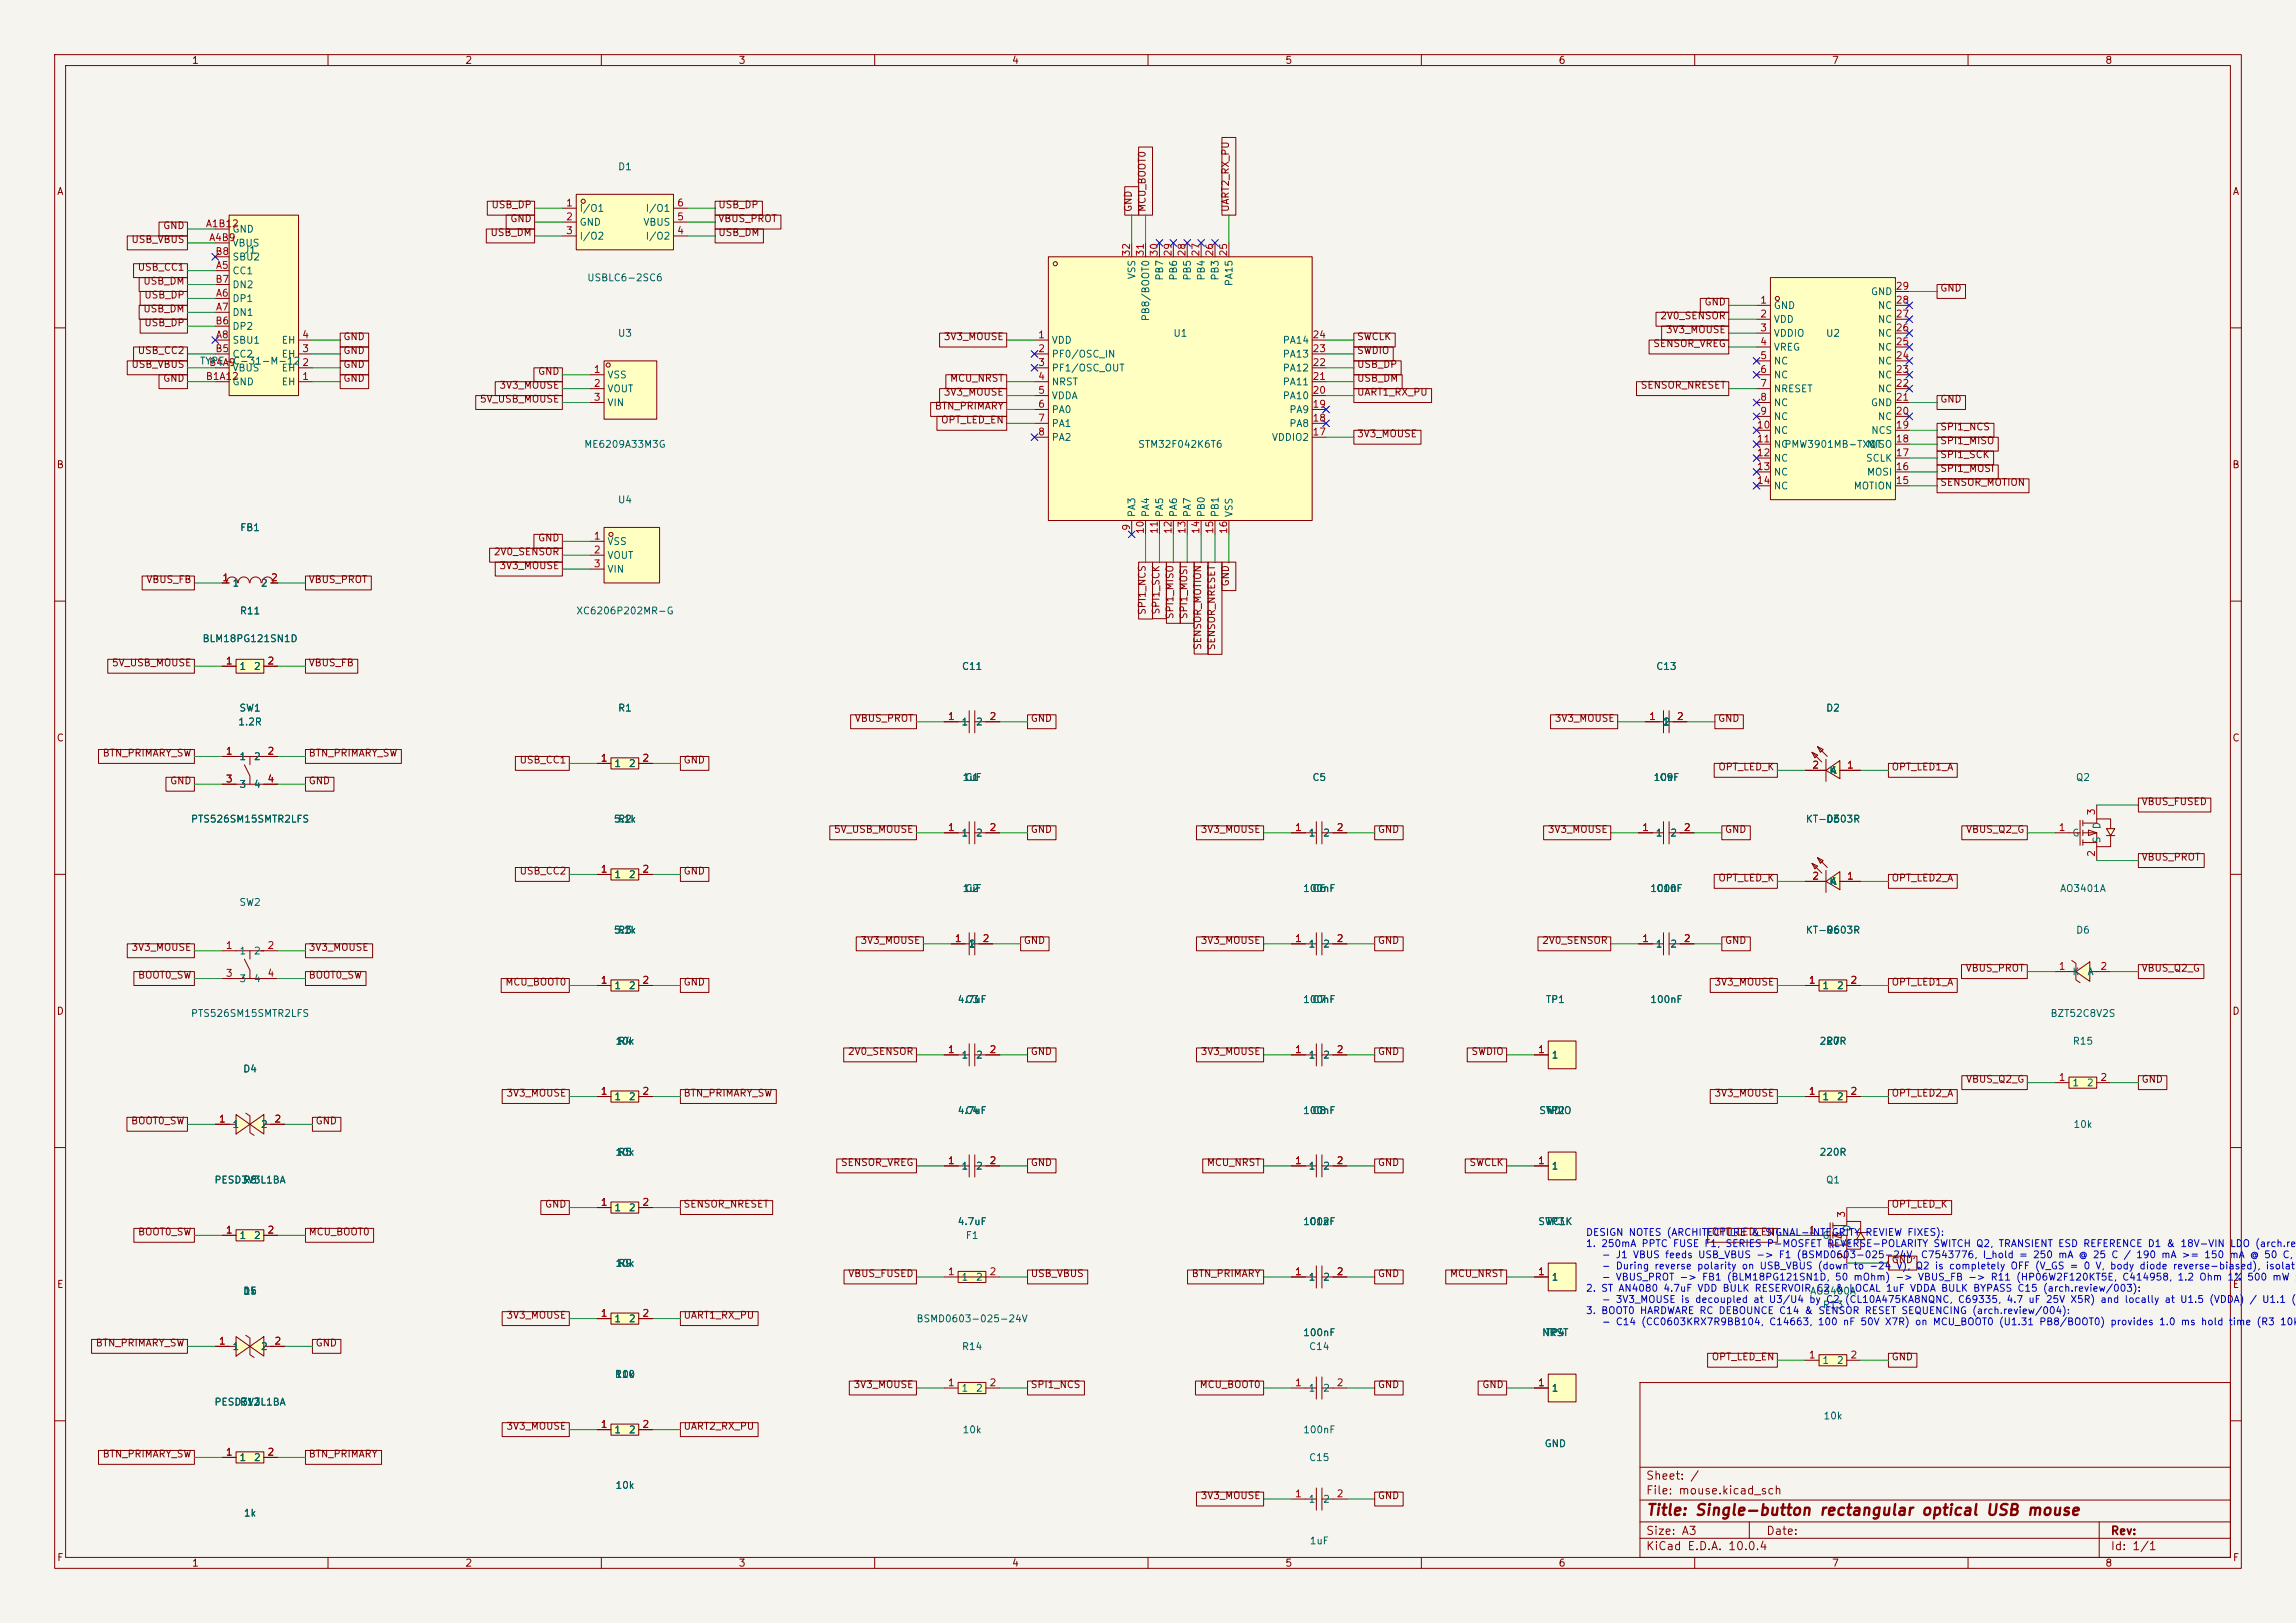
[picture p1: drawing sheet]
<svg xmlns="http://www.w3.org/2000/svg" width="420mm" height="297mm" viewBox="0 0 420 297" stroke-linecap="round" stroke-linejoin="round" font-family="sans-serif">
<defs><g id="words">
<text font-size="2" fill="#840000" x="301" y="277.8">Title: Single-button rectangular optical USB mouse</text>
<g font-size="1.5" fill="#840000">
<text x="301" y="273.8">File: mouse.kicad_sch</text>
<text x="301" y="271.1">Sheet: /</text>
<text x="301" y="281.2">Size: A3</text>
<text x="323" y="281.2">Date:</text>
<text x="386" y="281.2">Rev:</text>
<text x="301" y="284">KiCad E.D.A. 10.0.4</text>
<text x="386" y="284">Id: 1/1</text>
</g>
<g font-size="1.3" fill="#840000">
<text x="35" y="12">1</text>
<text x="85" y="12">2</text>
<text x="135" y="12">3</text>
<text x="185" y="12">4</text>
<text x="235" y="12">5</text>
<text x="285" y="12">6</text>
<text x="335" y="12">7</text>
<text x="385" y="12">8</text>
<text x="10.3" y="36">A</text>
<text x="408.3" y="36">A</text>
<text x="89.8" y="38.4">USB_DP</text>
<text x="93.2" y="41">GND</text>
<text x="131.3" y="38.4">USB_DP</text>
<text x="131.3" y="41">VBUS_PROT</text>
<text x="207.3" y="38.9" transform="rotate(-90 207.3 38.9)">GND</text>
<text x="209.9" y="38.9" transform="rotate(-90 209.9 38.9)">MCU_BOOT0</text>
<text x="225.1" y="38.9" transform="rotate(-90 225.1 38.9)">UART2_RX_PU</text>
<text x="23.9" y="44.8">USB_VBUS</text>
<text x="29.7" y="42.2">GND</text>
<text x="89.6" y="43.5">USB_DM</text>
<text x="131.3" y="43.5">USB_DM</text>
<text x="25.1" y="49.8">USB_CC1</text>
<text x="26.1" y="52.4">USB_DM</text>
<text x="354.8" y="53.7">GND</text>
<text x="26.1" y="57.5">USB_DM</text>
<text x="26.3" y="54.9">USB_DP</text>
<text x="303.6" y="58.7">2V0_SENSOR</text>
<text x="311.7" y="56.2">GND</text>
<text x="25.1" y="65.1">USB_CC2</text>
<text x="26.3" y="60">USB_DP</text>
<text x="62.7" y="65.1">GND</text>
<text x="62.7" y="62.5">GND</text>
<text x="172.5" y="62.5">3V3_MOUSE</text>
<text x="248.1" y="62.5">SWCLK</text>
<text x="248.1" y="65.1">SWDIO</text>
<text x="302.3" y="63.8">SENSOR_VREG</text>
<text x="304.6" y="61.3">3V3_MOUSE</text>
<text x="23.9" y="67.6">USB_VBUS</text>
<text x="29.7" y="70.2">GND</text>
<text x="62.7" y="67.6">GND</text>
<text x="62.7" y="70.2">GND</text>
<text x="91.2" y="71.4">3V3_MOUSE</text>
<text x="98.3" y="68.9">GND</text>
<text x="173.7" y="70.2">MCU_NRST</text>
<text x="248.1" y="70.2">USB_DM</text>
<text x="248.1" y="67.6">USB_DP</text>
<text x="300" y="71.4">SENSOR_NRESET</text>
<text x="87.7" y="74">5V_USB_MOUSE</text>
<text x="170.9" y="75.2">BTN_PRIMARY</text>
<text x="172" y="77.8">OPT_LED_EN</text>
<text x="172.5" y="72.7">3V3_MOUSE</text>
<text x="248.1" y="72.7">UART1_RX_PU</text>
<text x="354.8" y="74">GND</text>
<text x="248.1" y="80.3">3V3_MOUSE</text>
<text x="354.8" y="81.6">SPI1_MISO</text>
<text x="354.8" y="79.1">SPI1_NCS</text>
<text x="10.3" y="86">B</text>
<text x="354.8" y="89.2">SENSOR_MOTION</text>
<text x="354.8" y="86.7">SPI1_MOSI</text>
<text x="354.8" y="84.1">SPI1_SCK</text>
<text x="408.2" y="86">B</text>
<text x="90.2" y="101.9">2V0_SENSOR</text>
<text x="98.3" y="99.4">GND</text>
<text x="26.7" y="107">VBUS_FB</text>
<text x="56.4" y="107">VBUS_PROT</text>
<text x="91.2" y="104.5">3V3_MOUSE</text>
<text x="225.1" y="107.4" transform="rotate(-90 225.1 107.4)">GND</text>
<text x="209.9" y="112.6" transform="rotate(-90 209.9 112.6)">SPI1_NCS</text>
<text x="212.4" y="112.6" transform="rotate(-90 212.4 112.6)">SPI1_SCK</text>
<text x="214.9" y="113.4" transform="rotate(-90 214.9 113.4)">SPI1_MISO</text>
<text x="217.5" y="113.4" transform="rotate(-90 217.5 113.4)">SPI1_MOSI</text>
<text x="220" y="119" transform="rotate(-90 220 119)">SENSOR_MOTION</text>
<text x="222.6" y="119.1" transform="rotate(-90 222.6 119.1)">SENSOR_NRESET</text>
<text x="20.4" y="122.2">5V_USB_MOUSE</text>
<text x="56.4" y="122.2">VBUS_FB</text>
<text x="10.3" y="136">C</text>
<text x="156.3" y="132.4">VBUS_PROT</text>
<text x="188.4" y="132.4">GND</text>
<text x="284.3" y="132.4">3V3_MOUSE</text>
<text x="314.2" y="132.4">GND</text>
<text x="408.2" y="136">C</text>
<text x="18.7" y="138.7">BTN_PRIMARY_SW</text>
<text x="31" y="143.8">GND</text>
<text x="56.4" y="143.8">GND</text>
<text x="56.4" y="138.7">BTN_PRIMARY_SW</text>
<text x="94.9" y="140">USB_CC1</text>
<text x="124.9" y="140">GND</text>
<text x="314.2" y="141.3">OPT_LED_K</text>
<text x="345.9" y="141.3">OPT_LED1_A</text>
<text x="391.6" y="147.6">VBUS_FUSED</text>
<text x="152.4" y="152.7">5V_USB_MOUSE</text>
<text x="188.4" y="152.7">GND</text>
<text x="219.5" y="152.7">3V3_MOUSE</text>
<text x="251.9" y="152.7">GND</text>
<text x="283" y="152.7">3V3_MOUSE</text>
<text x="315.4" y="152.7">GND</text>
<text x="359.5" y="152.7">VBUS_Q2_G</text>
<text x="94.9" y="160.3">USB_CC2</text>
<text x="124.9" y="160.3">GND</text>
<text x="314.2" y="161.6">OPT_LED_K</text>
<text x="345.9" y="161.6">OPT_LED2_A</text>
<text x="391.6" y="157.8">VBUS_PROT</text>
<text x="157.3" y="173">3V3_MOUSE</text>
<text x="187.2" y="173">GND</text>
<text x="219.5" y="173">3V3_MOUSE</text>
<text x="251.9" y="173">GND</text>
<text x="282" y="173">2V0_SENSOR</text>
<text x="315.4" y="173">GND</text>
<text x="23.9" y="174.3">3V3_MOUSE</text>
<text x="25.1" y="179.4">BOOT0_SW</text>
<text x="56.4" y="174.3">3V3_MOUSE</text>
<text x="56.4" y="179.4">BOOT0_SW</text>
<text x="359.5" y="178.1">VBUS_PROT</text>
<text x="391.6" y="178.1">VBUS_Q2_G</text>
<text x="10.3" y="186">D</text>
<text x="92.3" y="180.7">MCU_BOOT0</text>
<text x="124.9" y="180.7">GND</text>
<text x="313.5" y="180.7">3V3_MOUSE</text>
<text x="345.9" y="180.7">OPT_LED1_A</text>
<text x="408.2" y="186">D</text>
<text x="155" y="193.4">2V0_SENSOR</text>
<text x="188.4" y="193.4">GND</text>
<text x="219.5" y="193.4">3V3_MOUSE</text>
<text x="251.9" y="193.4">GND</text>
<text x="269" y="193.4">SWDIO</text>
<text x="92.5" y="201">3V3_MOUSE</text>
<text x="124.9" y="201">BTN_PRIMARY_SW</text>
<text x="313.5" y="201">3V3_MOUSE</text>
<text x="345.9" y="201">OPT_LED2_A</text>
<text x="359.5" y="198.4">VBUS_Q2_G</text>
<text x="391.6" y="198.4">GND</text>
<text x="23.9" y="206.1">BOOT0_SW</text>
<text x="57.6" y="206.1">GND</text>
<text x="153.7" y="213.7">SENSOR_VREG</text>
<text x="188.4" y="213.7">GND</text>
<text x="220.7" y="213.7">MCU_NRST</text>
<text x="251.9" y="213.7">GND</text>
<text x="268.7" y="213.7">SWCLK</text>
<text x="99.6" y="221.3">GND</text>
<text x="124.9" y="221.3">SENSOR_NRESET</text>
<text x="345.9" y="221.3">OPT_LED_K</text>
<text x="25.1" y="226.4">BOOT0_SW</text>
<text x="56.4" y="226.4">MCU_BOOT0</text>
<text x="313" y="226.4">OPT_LED_EN</text>
<text x="155" y="234">VBUS_FUSED</text>
<text x="188.4" y="234">USB_VBUS</text>
<text x="217.9" y="234">BTN_PRIMARY</text>
<text x="251.9" y="234">GND</text>
<text x="265.1" y="234">MCU_NRST</text>
<text x="345.9" y="231.5">GND</text>
<text x="10.3" y="236">E</text>
<text x="408.3" y="236">E</text>
<text x="92.5" y="241.6">3V3_MOUSE</text>
<text x="124.9" y="241.6">UART1_RX_PU</text>
<text x="17.4" y="246.7">BTN_PRIMARY_SW</text>
<text x="57.6" y="246.7">GND</text>
<text x="313" y="249.2">OPT_LED_EN</text>
<text x="345.9" y="249.2">GND</text>
<text x="156" y="254.3">3V3_MOUSE</text>
<text x="188.4" y="254.3">SPI1_NCS</text>
<text x="219.3" y="254.3">MCU_BOOT0</text>
<text x="251.9" y="254.3">GND</text>
<text x="271" y="254.3">GND</text>
<text x="92.5" y="261.9">3V3_MOUSE</text>
<text x="124.9" y="261.9">UART2_RX_PU</text>
<text x="18.7" y="267">BTN_PRIMARY_SW</text>
<text x="56.4" y="267">BTN_PRIMARY</text>
<text x="219.5" y="274.6">3V3_MOUSE</text>
<text x="251.9" y="274.6">GND</text>
<text x="10.3" y="286">F</text>
<text x="35" y="287">1</text>
<text x="85" y="287">2</text>
<text x="135" y="287">3</text>
<text x="185" y="287">4</text>
<text x="235" y="287">5</text>
<text x="285" y="287">6</text>
<text x="335" y="287">7</text>
<text x="385" y="287">8</text>
<text x="408.3" y="286">F</text>
</g>
<g font-size="1.3" fill="#006464">
<text x="113" y="31.5">D1</text>
<text x="105.9" y="39.1">I/O1</text>
<text x="105.9" y="41.6">GND</text>
<text x="117.6" y="41.6">VBUS</text>
<text x="118" y="39.1">I/O1</text>
<text x="42.4" y="42.9">GND</text>
<text x="42.4" y="45.4">VBUS</text>
<text x="42.4" y="48">SBU2</text>
<text x="44.5" y="46.7">J1</text>
<text x="105.9" y="44.2">I/O2</text>
<text x="118" y="44.2">I/O2</text>
<text x="42.4" y="50.5">CC1</text>
<text x="42.4" y="53">DN2</text>
<text x="107.3" y="51.8">USBLC6-2SC6</text>
<text x="208" y="51.2" transform="rotate(-90 208 51.2)">VSS</text>
<text x="213.1" y="51.5" transform="rotate(-90 213.1 51.5)">PB7</text>
<text x="215.6" y="51.5" transform="rotate(-90 215.6 51.5)">PB6</text>
<text x="218.1" y="51.5" transform="rotate(-90 218.1 51.5)">PB5</text>
<text x="220.7" y="51.5" transform="rotate(-90 220.7 51.5)">PB4</text>
<text x="223.2" y="51.5" transform="rotate(-90 223.2 51.5)">PB3</text>
<text x="225.8" y="52.5" transform="rotate(-90 225.8 52.5)">PA15</text>
<text x="42.4" y="55.6">DP1</text>
<text x="42.4" y="58.1">DN1</text>
<text x="210.5" y="58.9" transform="rotate(-90 210.5 58.9)">PB8/BOOT0</text>
<text x="324.4" y="56.9">GND</text>
<text x="324.4" y="59.4">VDD</text>
<text x="342.1" y="54.3">GND</text>
<text x="343.4" y="59.4">NC</text>
<text x="343.4" y="56.9">NC</text>
<text x="42.4" y="63.2">SBU1</text>
<text x="42.4" y="65.7">CC2</text>
<text x="42.4" y="60.7">DP2</text>
<text x="51.4" y="65.7">EH</text>
<text x="51.4" y="63.2">EH</text>
<text x="112.9" y="61.9">U3</text>
<text x="192.3" y="63.2">VDD</text>
<text x="192.3" y="65.7">PF0/OSC_IN</text>
<text x="214.5" y="61.9">U1</text>
<text x="234.5" y="65.7">PA13</text>
<text x="234.5" y="63.2">PA14</text>
<text x="324.4" y="61.9">VDDIO</text>
<text x="324.4" y="64.5">VREG</text>
<text x="333.9" y="61.9">U2</text>
<text x="343.4" y="64.5">NC</text>
<text x="343.4" y="61.9">NC</text>
<text x="36.5" y="67">TYPE-C-31-M-12</text>
<text x="42.4" y="70.8">GND</text>
<text x="42.4" y="68.3">VBUS</text>
<text x="51.4" y="70.8">EH</text>
<text x="51.4" y="68.3">EH</text>
<text x="111" y="69.6">VSS</text>
<text x="192.3" y="68.3">PF1/OSC_OUT</text>
<text x="192.3" y="70.8">NRST</text>
<text x="234.5" y="70.8">PA11</text>
<text x="234.5" y="68.3">PA12</text>
<text x="324.4" y="67">NC</text>
<text x="324.4" y="69.6">NC</text>
<text x="343.4" y="69.6">NC</text>
<text x="343.4" y="67">NC</text>
<text x="111" y="72.1">VOUT</text>
<text x="111" y="74.6">VIN</text>
<text x="192.3" y="73.4">VDDA</text>
<text x="192.3" y="75.9">PA0</text>
<text x="234.5" y="73.4">PA10</text>
<text x="235.8" y="75.9">PA9</text>
<text x="324.4" y="72.1">NRESET</text>
<text x="324.4" y="74.6">NC</text>
<text x="324.4" y="77.2">NC</text>
<text x="342.1" y="74.6">GND</text>
<text x="343.4" y="77.2">NC</text>
<text x="343.4" y="72.1">NC</text>
<text x="106.8" y="82.3">ME6209A33M3G</text>
<text x="192.3" y="78.4">PA1</text>
<text x="192.3" y="81">PA2</text>
<text x="208.1" y="82.3">STM32F042K6T6</text>
<text x="232.5" y="81">VDDIO2</text>
<text x="235.8" y="78.4">PA8</text>
<text x="324.4" y="79.7">NC</text>
<text x="324.4" y="82.3">NC</text>
<text x="326.3" y="82.3">PMW3901MB-TXQT</text>
<text x="341.4" y="82.3">MISO</text>
<text x="342.2" y="79.7">NCS</text>
<text x="324.4" y="84.8">NC</text>
<text x="324.4" y="87.3">NC</text>
<text x="324.4" y="89.9">NC</text>
<text x="339" y="89.9">MOTION</text>
<text x="341.2" y="84.8">SCLK</text>
<text x="341.4" y="87.3">MOSI</text>
<text x="112.9" y="92.4">U4</text>
<text x="208" y="94.7" transform="rotate(-90 208 94.7)">PA3</text>
<text x="210.5" y="94.7" transform="rotate(-90 210.5 94.7)">PA4</text>
<text x="213.1" y="94.7" transform="rotate(-90 213.1 94.7)">PA5</text>
<text x="215.6" y="94.7" transform="rotate(-90 215.6 94.7)">PA6</text>
<text x="218.1" y="94.7" transform="rotate(-90 218.1 94.7)">PA7</text>
<text x="220.7" y="94.7" transform="rotate(-90 220.7 94.7)">PB0</text>
<text x="223.2" y="94.7" transform="rotate(-90 223.2 94.7)">PB1</text>
<text x="225.8" y="94.7" transform="rotate(-90 225.8 94.7)">VSS</text>
<text x="43.8" y="97.5">FB1</text>
<text x="111" y="100">VSS</text>
<text x="42.4" y="107.7">1</text>
<text x="47.6" y="107.7">2</text>
<text x="111" y="102.6">VOUT</text>
<text x="111" y="105.1">VIN</text>
<text x="43.8" y="112.7">R11</text>
<text x="105.3" y="112.7">XC6206P202MR-G</text>
<text x="36.9" y="117.8">BLM18PG121SN1D</text>
<text x="43.7" y="122.9">1</text>
<text x="46.3" y="122.9">2</text>
<text x="175.9" y="122.9">C11</text>
<text x="302.9" y="122.9">C13</text>
<text x="43.7" y="130.5">SW1</text>
<text x="113" y="130.5">R1</text>
<text x="333.9" y="130.5">D2</text>
<text x="43.5" y="133.1">1.2R</text>
<text x="175.8" y="133.1">1</text>
<text x="178.4" y="133.1">2</text>
<text x="304" y="133.1">1</text>
<text x="304.1" y="133.1">2</text>
<text x="43.7" y="139.4">1</text>
<text x="46.3" y="139.4">2</text>
<text x="112.3" y="140.7">1</text>
<text x="114.9" y="140.7">2</text>
<text x="176" y="143.2">1uF</text>
<text x="176.5" y="143.2">C1</text>
<text x="240" y="143.2">C5</text>
<text x="302.4" y="143.2">10nF</text>
<text x="303.5" y="143.2">C9</text>
<text x="334.5" y="141.9">K</text>
<text x="334.8" y="141.9">A</text>
<text x="379.6" y="143.2">Q2</text>
<text x="43.7" y="144.5">3</text>
<text x="46.3" y="144.5">4</text>
<text x="34.8" y="150.8">PTS526SM15SMTR2LFS</text>
<text x="112.2" y="150.8">5.1k</text>
<text x="113" y="150.8">R2</text>
<text x="175.8" y="153.4">1</text>
<text x="178.4" y="153.4">2</text>
<text x="239.3" y="153.4">1</text>
<text x="241.9" y="153.4">2</text>
<text x="302.8" y="153.4">1</text>
<text x="305.4" y="153.4">2</text>
<text x="330.2" y="150.8">KT-0603R</text>
<text x="333.9" y="150.8">D3</text>
<text x="379" y="153.4">G</text>
<text x="384.5" y="154.4" transform="rotate(-90 384.5 154.4)">S</text>
<text x="384.5" y="151.8" transform="rotate(-90 384.5 151.8)">D</text>
<text x="112.3" y="161">1</text>
<text x="114.9" y="161">2</text>
<text x="43.7" y="166.1">SW2</text>
<text x="176" y="163.5">1uF</text>
<text x="176.5" y="163.5">C2</text>
<text x="238.3" y="163.5">100nF</text>
<text x="240" y="163.5">C6</text>
<text x="301.8" y="163.5">100nF</text>
<text x="302.9" y="163.5">C10</text>
<text x="334.5" y="162.3">K</text>
<text x="334.8" y="162.3">A</text>
<text x="376.7" y="163.5">AO3401A</text>
<text x="112.2" y="171.2">5.1k</text>
<text x="113" y="171.2">R3</text>
<text x="177" y="173.7">1</text>
<text x="177.1" y="173.7">2</text>
<text x="239.3" y="173.7">1</text>
<text x="241.9" y="173.7">2</text>
<text x="302.8" y="173.7">1</text>
<text x="305.4" y="173.7">2</text>
<text x="330.2" y="171.2">KT-0603R</text>
<text x="333.9" y="171.2">R6</text>
<text x="379.7" y="171.2">D6</text>
<text x="43.7" y="175">1</text>
<text x="46.3" y="175">2</text>
<text x="379" y="178.8">K</text>
<text x="381.7" y="178.8">A</text>
<text x="43.7" y="180">3</text>
<text x="46.3" y="180">4</text>
<text x="112.3" y="181.3">1</text>
<text x="114.9" y="181.3">2</text>
<text x="175.1" y="183.9">4.7uF</text>
<text x="176.5" y="183.9">C3</text>
<text x="238.3" y="183.9">100nF</text>
<text x="240" y="183.9">C7</text>
<text x="282.7" y="183.9">TP1</text>
<text x="301.8" y="183.9">100nF</text>
<text x="333.2" y="181.3">1</text>
<text x="335.9" y="181.3">2</text>
<text x="34.8" y="186.4">PTS526SM15SMTR2LFS</text>
<text x="112.5" y="191.5">10k</text>
<text x="113" y="191.5">R4</text>
<text x="332.7" y="191.5">220R</text>
<text x="333.9" y="191.5">R7</text>
<text x="375" y="186.4">BZT52C8V2S</text>
<text x="379.1" y="191.5">R15</text>
<text x="44.4" y="196.6">D4</text>
<text x="175.8" y="194">1</text>
<text x="178.4" y="194">2</text>
<text x="239.3" y="194">1</text>
<text x="241.9" y="194">2</text>
<text x="283.7" y="194">1</text>
<text x="112.3" y="201.6">1</text>
<text x="114.9" y="201.6">2</text>
<text x="333.2" y="201.6">1</text>
<text x="335.9" y="201.6">2</text>
<text x="379" y="199.1">1</text>
<text x="381.6" y="199.1">2</text>
<text x="42.4" y="206.7">1</text>
<text x="47.6" y="206.7">2</text>
<text x="175.1" y="204.2">4.7uF</text>
<text x="176.5" y="204.2">C4</text>
<text x="238.3" y="204.2">100nF</text>
<text x="240" y="204.2">C8</text>
<text x="281.4" y="204.2">SWDIO</text>
<text x="282.7" y="204.2">TP2</text>
<text x="379.2" y="206.7">10k</text>
<text x="112.5" y="211.8">10k</text>
<text x="113" y="211.8">R5</text>
<text x="175.8" y="214.3">1</text>
<text x="178.4" y="214.3">2</text>
<text x="239.3" y="214.3">1</text>
<text x="241.9" y="214.3">2</text>
<text x="283.7" y="214.3">1</text>
<text x="332.7" y="211.8">220R</text>
<text x="39.1" y="216.9">PESD3V3L1BA</text>
<text x="44.4" y="216.9">R8</text>
<text x="112.3" y="222">1</text>
<text x="114.9" y="222">2</text>
<text x="333.9" y="216.9">Q1</text>
<text x="43.7" y="227">1</text>
<text x="46.3" y="227">2</text>
<text x="175.1" y="224.5">4.7uF</text>
<text x="176.5" y="227">F1</text>
<text x="238.3" y="224.5">100nF</text>
<text x="239.4" y="224.5">C12</text>
<text x="281.3" y="224.5">SWCLK</text>
<text x="282.7" y="224.5">TP3</text>
<text x="333.2" y="227">G</text>
<text x="338.8" y="225.5" transform="rotate(-90 338.8 225.5)">D</text>
<text x="112.5" y="232.1">10k</text>
<text x="113" y="232.1">R9</text>
<text x="338.8" y="228.1" transform="rotate(-90 338.8 228.1)">S</text>
<text x="44.4" y="237.2">D5</text>
<text x="44.5" y="237.2">1k</text>
<text x="175.8" y="234.7">1</text>
<text x="178.4" y="234.7">2</text>
<text x="239.3" y="234.7">1</text>
<text x="241.9" y="234.7">2</text>
<text x="283.7" y="234.7">1</text>
<text x="331" y="237.2">AO3400A</text>
<text x="333.3" y="239.7">R13</text>
<text x="112.3" y="242.3">1</text>
<text x="114.9" y="242.3">2</text>
<text x="167.5" y="242.3">BSMD0603-025-24V</text>
<text x="238.3" y="244.8">100nF</text>
<text x="282" y="244.8">NRST</text>
<text x="282.7" y="244.8">TP4</text>
<text x="42.4" y="247.4">1</text>
<text x="47.6" y="247.4">2</text>
<text x="175.9" y="247.4">R14</text>
<text x="239.4" y="247.4">C14</text>
<text x="333.2" y="249.9">1</text>
<text x="335.9" y="249.9">2</text>
<text x="39.1" y="257.5">PESD3V3L1BA</text>
<text x="43.8" y="257.5">R12</text>
<text x="112.4" y="252.4">R10</text>
<text x="112.5" y="252.4">10k</text>
<text x="175.8" y="255">1</text>
<text x="178.4" y="255">2</text>
<text x="239.3" y="255">1</text>
<text x="241.9" y="255">2</text>
<text x="283.7" y="255">1</text>
<text x="112.3" y="262.6">1</text>
<text x="114.9" y="262.6">2</text>
<text x="176" y="262.6">10k</text>
<text x="238.3" y="262.6">100nF</text>
<text x="333.5" y="260.1">10k</text>
<text x="43.7" y="267.7">1</text>
<text x="46.3" y="267.7">2</text>
<text x="239.4" y="267.7">C15</text>
<text x="282.4" y="265.1">GND</text>
<text x="112.5" y="272.8">10k</text>
<text x="239.3" y="275.3">1</text>
<text x="241.9" y="275.3">2</text>
<text x="44.5" y="277.8">1k</text>
<text x="239.5" y="282.9">1uF</text>
</g>
<g font-size="1.3" fill="#a90000">
<text x="37.5" y="41.9">A1B12</text>
<text x="103.4" y="38.1">1</text>
<text x="103.4" y="40.6">2</text>
<text x="123.8" y="40.6">5</text>
<text x="123.8" y="38.1">6</text>
<text x="38.1" y="44.4">A4B9</text>
<text x="39.3" y="47">B8</text>
<text x="103.4" y="43.2">3</text>
<text x="123.8" y="43.2">4</text>
<text x="207" y="47" transform="rotate(-90 207 47)">32</text>
<text x="209.5" y="47" transform="rotate(-90 209.5 47)">31</text>
<text x="212.1" y="47" transform="rotate(-90 212.1 47)">30</text>
<text x="214.6" y="47" transform="rotate(-90 214.6 47)">29</text>
<text x="217.1" y="47" transform="rotate(-90 217.1 47)">28</text>
<text x="219.7" y="47" transform="rotate(-90 219.7 47)">27</text>
<text x="222.2" y="47" transform="rotate(-90 222.2 47)">26</text>
<text x="224.8" y="47" transform="rotate(-90 224.8 47)">25</text>
<text x="39.3" y="52">B7</text>
<text x="39.4" y="49.5">A5</text>
<text x="346.7" y="53.3">29</text>
<text x="39.3" y="59.7">B6</text>
<text x="39.4" y="54.6">A6</text>
<text x="39.4" y="57.1">A7</text>
<text x="321.9" y="55.9">1</text>
<text x="321.9" y="58.4">2</text>
<text x="346.7" y="58.4">27</text>
<text x="346.7" y="55.9">28</text>
<text x="39.3" y="64.7">B5</text>
<text x="39.4" y="62.2">A8</text>
<text x="55.2" y="64.7">3</text>
<text x="55.2" y="62.2">4</text>
<text x="189.8" y="62.2">1</text>
<text x="189.8" y="64.7">2</text>
<text x="240" y="64.7">23</text>
<text x="240" y="62.2">24</text>
<text x="321.9" y="60.9">3</text>
<text x="321.9" y="63.5">4</text>
<text x="346.7" y="63.5">25</text>
<text x="346.7" y="60.9">26</text>
<text x="37.5" y="69.8">B1A12</text>
<text x="38.1" y="67.3">B4A9</text>
<text x="55.2" y="69.8">1</text>
<text x="55.2" y="67.3">2</text>
<text x="108.5" y="68.6">1</text>
<text x="108.5" y="71.1">2</text>
<text x="189.8" y="67.3">3</text>
<text x="189.8" y="69.8">4</text>
<text x="240" y="69.8">21</text>
<text x="240" y="67.3">22</text>
<text x="321.9" y="66">5</text>
<text x="321.9" y="68.6">6</text>
<text x="321.9" y="71.1">7</text>
<text x="346.7" y="71.1">22</text>
<text x="346.7" y="68.6">23</text>
<text x="346.7" y="66">24</text>
<text x="108.5" y="73.6">3</text>
<text x="189.8" y="72.4">5</text>
<text x="189.8" y="74.9">6</text>
<text x="189.8" y="77.4">7</text>
<text x="240" y="77.4">18</text>
<text x="240" y="74.9">19</text>
<text x="240" y="72.4">20</text>
<text x="321.9" y="73.6">8</text>
<text x="321.9" y="76.2">9</text>
<text x="346.7" y="76.2">20</text>
<text x="346.7" y="73.6">21</text>
<text x="189.8" y="80">8</text>
<text x="240" y="80">17</text>
<text x="321.3" y="78.7">10</text>
<text x="321.3" y="81.3">11</text>
<text x="321.3" y="83.8">12</text>
<text x="346.7" y="83.8">17</text>
<text x="346.7" y="81.3">18</text>
<text x="346.7" y="78.7">19</text>
<text x="321.3" y="86.3">13</text>
<text x="321.3" y="88.9">14</text>
<text x="346.7" y="88.9">15</text>
<text x="346.7" y="86.3">16</text>
<text x="108.5" y="99">1</text>
<text x="108.5" y="101.6">2</text>
<text x="207" y="97.2" transform="rotate(-90 207 97.2)">9</text>
<text x="209.5" y="97.8" transform="rotate(-90 209.5 97.8)">10</text>
<text x="212.1" y="97.8" transform="rotate(-90 212.1 97.8)">11</text>
<text x="214.6" y="97.8" transform="rotate(-90 214.6 97.8)">12</text>
<text x="217.1" y="97.8" transform="rotate(-90 217.1 97.8)">13</text>
<text x="219.7" y="97.8" transform="rotate(-90 219.7 97.8)">14</text>
<text x="222.2" y="97.8" transform="rotate(-90 222.2 97.8)">15</text>
<text x="224.8" y="97.8" transform="rotate(-90 224.8 97.8)">16</text>
<text x="40.6" y="106.7">1</text>
<text x="49.5" y="106.7">2</text>
<text x="108.5" y="104.1">3</text>
<text x="41.2" y="121.9">1</text>
<text x="48.8" y="121.9">2</text>
<text x="173.3" y="132.1">1</text>
<text x="180.9" y="132.1">2</text>
<text x="301.6" y="132.1">1</text>
<text x="306.6" y="132.1">2</text>
<text x="41.2" y="138.4">1</text>
<text x="41.2" y="143.5">3</text>
<text x="48.8" y="138.4">2</text>
<text x="48.8" y="143.5">4</text>
<text x="109.8" y="139.7">1</text>
<text x="117.4" y="139.7">2</text>
<text x="331.4" y="140.9">2</text>
<text x="337.7" y="140.9">1</text>
<text x="383.5" y="149.3" transform="rotate(-90 383.5 149.3)">3</text>
<text x="173.3" y="152.4">1</text>
<text x="180.9" y="152.4">2</text>
<text x="236.8" y="152.4">1</text>
<text x="244.4" y="152.4">2</text>
<text x="300.3" y="152.4">1</text>
<text x="307.9" y="152.4">2</text>
<text x="376.5" y="152.4">1</text>
<text x="109.8" y="160">1</text>
<text x="117.4" y="160">2</text>
<text x="331.4" y="161.3">2</text>
<text x="337.7" y="161.3">1</text>
<text x="383.5" y="156.9" transform="rotate(-90 383.5 156.9)">2</text>
<text x="41.2" y="174">1</text>
<text x="48.8" y="174">2</text>
<text x="174.6" y="172.7">1</text>
<text x="179.6" y="172.7">2</text>
<text x="236.8" y="172.7">1</text>
<text x="244.4" y="172.7">2</text>
<text x="300.3" y="172.7">1</text>
<text x="307.9" y="172.7">2</text>
<text x="41.2" y="179">3</text>
<text x="48.8" y="179">4</text>
<text x="376.5" y="177.8">1</text>
<text x="384.1" y="177.8">2</text>
<text x="109.8" y="180.3">1</text>
<text x="117.4" y="180.3">2</text>
<text x="330.8" y="180.3">1</text>
<text x="338.4" y="180.3">2</text>
<text x="173.3" y="193">1</text>
<text x="180.9" y="193">2</text>
<text x="236.8" y="193">1</text>
<text x="244.4" y="193">2</text>
<text x="281.2" y="193">1</text>
<text x="109.8" y="200.6">1</text>
<text x="117.4" y="200.6">2</text>
<text x="330.8" y="200.6">1</text>
<text x="338.4" y="200.6">2</text>
<text x="376.5" y="198.1">1</text>
<text x="384.1" y="198.1">2</text>
<text x="39.9" y="205.7">1</text>
<text x="50.1" y="205.7">2</text>
<text x="173.3" y="213.3">1</text>
<text x="180.9" y="213.3">2</text>
<text x="236.8" y="213.3">1</text>
<text x="244.4" y="213.3">2</text>
<text x="281.2" y="213.3">1</text>
<text x="109.8" y="221">1</text>
<text x="117.4" y="221">2</text>
<text x="41.2" y="226">1</text>
<text x="48.8" y="226">2</text>
<text x="330.8" y="226">1</text>
<text x="337.8" y="223" transform="rotate(-90 337.8 223)">3</text>
<text x="173.3" y="233.7">1</text>
<text x="180.9" y="233.7">2</text>
<text x="236.8" y="233.7">1</text>
<text x="244.4" y="233.7">2</text>
<text x="281.2" y="233.7">1</text>
<text x="337.8" y="230.6" transform="rotate(-90 337.8 230.6)">2</text>
<text x="109.8" y="241.3">1</text>
<text x="117.4" y="241.3">2</text>
<text x="39.9" y="246.4">1</text>
<text x="50.1" y="246.4">2</text>
<text x="330.8" y="248.9">1</text>
<text x="338.4" y="248.9">2</text>
<text x="173.3" y="254">1</text>
<text x="180.9" y="254">2</text>
<text x="236.8" y="254">1</text>
<text x="244.4" y="254">2</text>
<text x="281.2" y="254">1</text>
<text x="109.8" y="261.6">1</text>
<text x="117.4" y="261.6">2</text>
<text x="41.2" y="266.7">1</text>
<text x="48.8" y="266.7">2</text>
<text x="236.8" y="274.3">1</text>
<text x="244.4" y="274.3">2</text>
</g>
<g font-size="1.3" fill="#0000c2">
<text x="290" y="226.5">DESIGN NOTES (ARCHITECTURE &amp; SIGNAL-INTEGRITY REVIEW FIXES):</text>
<text x="290" y="228.5">1. 250mA PPTC FUSE F1, SERIES P-MOSFET REVERSE-POLARITY SWITCH Q2, TRANSIENT ESD REFERENCE D1 &amp; 18V-VIN LDO (arch.revi</text>
<text x="292.9" y="230.6">- J1 VBUS feeds USB_VBUS -&gt; F1 (BSMD0603-025-24V, C7543776, I_hold = 250 mA @ 25 C / 190 mA &gt;= 150 mA @ 50 C,</text>
<text x="292.9" y="232.6">- During reverse polarity on USB_VBUS (down to -24 V), Q2 is completely OFF (V_GS = 0 V, body diode reverse-biased), isolatin</text>
<text x="290" y="236.7">2. ST AN4080 4.7uF VDD BULK RESERVOIR C2 &amp; LOCAL 1uF VDDA BULK BYPASS C15 (arch.review/003):</text>
<text x="292.9" y="234.6">- VBUS_PROT -&gt; FB1 (BLM18PG121SN1D, 50 mOhm) -&gt; VBUS_FB -&gt; R11 (HP06W2F120KT5E, C414958, 1.2 Ohm 1%</text>
<text x="292.9" y="238.7">- 3V3_MOUSE is decoupled at U3/U4 by C2 (CL10A475KA8NQNC, C69335, 4.7 uF 25V X5R) and locally at U1.5 (VDDA) / U1.1 (VD</text>
<text x="411" y="234.6">500 mW 12</text>
<text x="290" y="240.8">3. BOOT0 HARDWARE RC DEBOUNCE C14 &amp; SENSOR RESET SEQUENCING (arch.review/004):</text>
<text x="292.9" y="242.8">- C14 (CC0603KRX7R9BB104, C14663, 100 nF 50V X7R) on MCU_BOOT0 (U1.31 PB8/BOOT0) provides 1.0 ms hold time (R3 10k</text>
</g>
</g></defs>
<path d="M0 0h420v297h-420z" fill="#f5f4ef" stroke="#f5f4ef" stroke-width=".18"/>
<g fill="none" stroke="#840000" stroke-width=".18">
<path d="M10 10h400v277h-400zM12 12h396v273h-396zM60 10v2M110 10v2M160 10v2M210 10v2M260 10v2M310 10v2M360 10v2M10 60h2M408 60h2M10 110h2"/>
<path d="M408 110h2M10 160h2M408 160h2M10 210h2M408 210h2M300 253h108v32h-108zM10 260h2M300 278.5h108M300 274.5h108M300 268.5h108M320 278.5v3M384 278.5v6.5"/>
<path d="M408 260h2M60 285v2M110 285v2M160 285v2M210 285v2M260 285v2M300 281.5h108M310 285v2M360 285v2"/>
</g>
<path d="M379.7 177.8l2.6-1.8v3.6z" fill="#ffffc2"/>
<path d="M375.9 177.8h3.8M379 175.8l.7 .5v3l.8 .5M379.7 177.8l2.6-1.8v3.6zM382.3 177.8h3.8M236.2 233.7h4.6M240.8 231.6v4.1M241.8 233.7h4.6M241.8 231.6v4.1" fill="none" stroke="#840000" stroke-width=".18"/>
<path d="M105.4 35.6h17.8v10.1h-17.8z" fill="#ffffc2"/>
<g fill="none" stroke="#840000" stroke-width=".18">
<path d="M102.9 38.1h2.5M105.4 35.6h17.8v10.1h-17.8zM123.2 38.1h2.5M102.9 40.6h2.5M102.9 43.2h2.5M123.2 40.6h2.5M123.2 43.2h2.5M236.2 152.4h4.6M240.8 150.4v4M241.8 150.4v4M241.8 152.4h4.6M236.2 172.7h4.6"/>
<path d="M240.8 170.7v4M241.8 172.7h4.6M241.8 170.7v4M236.2 193h4.6M240.8 191v4.1M241.8 191v4.1M241.8 193h4.6"/>
<circle cx="106.7" cy="36.8" r=".38"/>
</g>
<g fill="#ffffc2">
<path d="M382 151.9l1.5 .5-1.5 .5z"/>
<path d="M385.3 151.6h1.5l-.7 1.3z"/>
</g>
<g fill="none" stroke="#840000" stroke-width=".18">
<path d="M375.9 152.4h4.6M380.5 150.1v4.6M381 152.4h2.5v2.5M381 150.6h2.5v-.7h2.6v1.7M381 150.1v1M381 151.9v1M381 153.7v1M381 154.2h2.5M382 151.9l1.5 .5-1.5 .5zM383.5 147.3v2.6M383.5 154.9v2.6M385.3 151.6h1.5l-.7 1.3z"/>
<path d="M385.3 152.9h1.5M386.1 152.9v2h-2.6"/>
</g>
<path d="M111.8 260.6h5v2h-5z" fill="#ffffc2"/>
<path d="M109.2 261.6h2.6M111.8 260.6h5v2h-5zM116.8 261.6h2.6" fill="none" stroke="#840000" stroke-width=".18"/>
<path d="M111.8 199.6h5v2.1h-5z" fill="#ffffc2"/>
<g fill="none" stroke="#840000" stroke-width=".18">
<path d="M174 172.7h3.3M177.3 170.7v4M178.3 170.7v4M178.3 172.7h3.3M111.8 199.6h5v2.1h-5zM172.7 193h4.6M177.3 191v4.1M178.3 193h4.6M178.3 191v4.1M109.2 200.7h2.6M116.8 200.7h2.6M236.2 213.4h4.6"/>
<path d="M240.8 211.3v4.1M241.8 213.4h4.6M241.8 211.3v4.1"/>
</g>
<path d="M111.8 179.3h5v2.1h-5z" fill="#ffffc2"/>
<path d="M172.7 132.1h4.6M177.3 130.1v4M178.3 132.1h4.6M178.3 130.1v4M172.7 152.4h4.6M177.3 150.4v4M178.3 150.4v4M178.3 152.4h4.6M111.8 179.3h5v2.1h-5zM109.2 180.3h2.6M116.8 180.3h2.6" fill="none" stroke="#840000" stroke-width=".18"/>
<path d="M111.8 159h5v2h-5z" fill="#ffffc2"/>
<path d="M111.8 159h5v2h-5zM109.2 160h2.6M116.8 160h2.6" fill="none" stroke="#840000" stroke-width=".18"/>
<path d="M111.8 138.7h5v2h-5z" fill="#ffffc2"/>
<path d="M109.2 139.7h2.6M111.8 138.7h5v2h-5zM116.8 139.7h2.6" fill="none" stroke="#840000" stroke-width=".18"/>
<path d="M191.8 47h48.2v48.3h-48.2z" fill="#ffffc2"/>
<g fill="none" stroke="#840000" stroke-width=".18">
<path d="M191.8 47h48.2v48.3h-48.2zM207 44.5v2.5M209.5 44.5v2.5M212.1 44.5v2.5M214.6 44.5v2.5M217.2 44.5v2.5M219.7 44.5v2.5M222.2 44.5v2.5M224.8 44.5v2.5M189.2 62.2h2.6M189.2 64.8h2.6M189.2 67.3h2.6"/>
<path d="M189.2 69.9h2.6M189.2 72.4h2.6M189.2 74.9h2.6M189.2 77.5h2.6M240 62.2h2.6M240 64.8h2.6M240 67.3h2.6M240 69.9h2.6M240 72.4h2.6M240 74.9h2.6M240 77.5h2.6M189.2 80h2.6"/>
<path d="M207 95.3v2.5M209.5 95.3v2.5M212.1 95.3v2.5M214.6 95.3v2.5M217.2 95.3v2.5M219.7 95.3v2.5M222.2 95.3v2.5M224.8 95.3v2.5M240 80h2.6"/>
<circle cx="193" cy="48.3" r=".38"/>
</g>
<path d="M110.5 96.5h10.1v10.2h-10.1z" fill="#ffffc2"/>
<g fill="none" stroke="#840000" stroke-width=".18">
<path d="M107.9 99.1h2.6M110.5 96.5h10.1v10.2h-10.1zM107.9 101.6h2.6M107.9 104.1h2.6"/>
<circle cx="111.8" cy="97.8" r=".38"/>
</g>
<path d="M283.2 190.5h5.1v5.1h-5.1z" fill="#ffffc2"/>
<path d="M280.7 193h2.5M283.2 190.5h5.1v5.1h-5.1z" fill="none" stroke="#840000" stroke-width=".18"/>
<path d="M110.5 66h9.6v10.7h-9.6z" fill="#ffffc2"/>
<g fill="none" stroke="#840000" stroke-width=".18">
<path d="M107.9 68.6h2.6M107.9 71.1h2.6M107.9 73.7h2.6M110.5 66h9.6v10.7h-9.6z"/>
<circle cx="111.2" cy="66.8" r=".38"/>
</g>
<path d="M378.5 197.1h5v2h-5z" fill="#ffffc2"/>
<path d="M299.7 152.4h4.6M304.3 150.4v4M305.3 152.4h4.6M305.3 150.4v4M299.7 172.7h4.6M304.3 170.7v4M305.3 170.7v4M305.3 172.7h4.6M375.9 198.1h2.6M378.5 197.1h5v2h-5zM383.5 198.1h2.6" fill="none" stroke="#840000" stroke-width=".18"/>
<path d="M43.2 225h5.1v2.1h-5.1z" fill="#ffffc2"/>
<path d="M40.6 226.1h2.6M43.2 225h5.1v2.1h-5.1zM48.3 226.1h2.5" fill="none" stroke="#840000" stroke-width=".18"/>
<g fill="#ffffc2">
<path d="M43.2 204l2.5 1.7-2.5 1.8z"/>
<path d="M45.7 205.7l2.6-1.7v3.5z"/>
</g>
<path d="M39.4 205.7h3.8M43.2 204l2.5 1.7-2.5 1.8zM45 203.7l.7 .5v3.1l.8 .5M45.7 205.7l2.6-1.7v3.5zM48.3 205.7h3.8" fill="none" stroke="#840000" stroke-width=".18"/>
<g fill="#ffffc2">
<path d="M43.2 244.6l2.5 1.8-2.5 1.8z"/>
<path d="M45.7 246.4l2.6-1.8v3.6z"/>
</g>
<path d="M39.4 246.4h3.8M43.2 244.6l2.5 1.8-2.5 1.8zM45 244.3l.7 .6v3l.8 .5M45.7 246.4l2.6-1.8v3.6zM48.3 246.4h3.8" fill="none" stroke="#840000" stroke-width=".18"/>
<path d="M43.2 265.7h5.1v2h-5.1z" fill="#ffffc2"/>
<path d="M40.6 266.7h2.6M43.2 265.7h5.1v2h-5.1zM48.3 266.7h2.5" fill="none" stroke="#840000" stroke-width=".18"/>
<path d="M332.7 179.3h5.1v2.1h-5.1z" fill="#ffffc2"/>
<path d="M40.6 174h10.2M40.6 179.1h10.2M44.7 175.5l1 2v1.6M45.7 174v1.5M332.7 179.3h5.1v2.1h-5.1zM330.2 180.3h2.5M337.8 180.3h2.6" fill="none" stroke="#840000" stroke-width=".18"/>
<path d="M111.8 220h5v2h-5z" fill="#ffffc2"/>
<path d="M40.6 138.4h10.2M44.7 140l1 2v1.5M45.7 138.4v1.6M40.6 143.5h10.2M111.8 220h5v2h-5zM109.2 221h2.6M116.8 221h2.6" fill="none" stroke="#840000" stroke-width=".18"/>
<path d="M332.7 247.9h5.1v2h-5.1z" fill="#ffffc2"/>
<path d="M330.2 248.9h2.5M332.7 247.9h5.1v2h-5.1zM337.8 248.9h2.6" fill="none" stroke="#840000" stroke-width=".18"/>
<path d="M111.8 240.3h5v2h-5z" fill="#ffffc2"/>
<path d="M109.2 241.3h2.6M111.8 240.3h5v2h-5zM116.8 241.3h2.6" fill="none" stroke="#840000" stroke-width=".18"/>
<path d="M175.3 253h5v2h-5z" fill="#ffffc2"/>
<path d="M172.7 213.4h4.6M177.3 211.3v4.1M178.3 213.4h4.6M178.3 211.3v4.1M172.7 254h2.6M175.3 253h5v2h-5zM180.3 254h2.6" fill="none" stroke="#840000" stroke-width=".18"/>
<path d="M43.2 120.7h5.1v2.5h-5.1z" fill="#ffffc2"/>
<path d="M40.6 121.9h2.6M43.2 120.7h5.1v2.5h-5.1zM48.3 121.9h2.5" fill="none" stroke="#840000" stroke-width=".18"/>
<path d="M175.3 232.7h5v2h-5z" fill="#ffffc2"/>
<path d="M172.7 233.7h10.2M175.3 232.7h5v2h-5z" fill="none" stroke="#840000" stroke-width=".18"/>
<g fill="#ffffc2">
<path d="M331.5 158l1 .5-.5 .5z"/>
<path d="M332.5 157l1 .5-.5 .5z"/>
<path d="M334 161.3l2.5-1.8v3.3z"/>
</g>
<g fill="none" stroke="#840000" stroke-width=".18">
<path d="M40.6 106.7h1.3M41.4 106.7a1.01 1.01 0 0 1 1-1.1 1.01 1.01 0 0 1 1.1 1.1M43.6 106.7a1.01 1.01 0 0 1 1-1.1 1.01 1.01 0 0 1 1 1.1M45.7 106.7a1.01 1.01 0 0 1 1-1.1 1.01 1.01 0 0 1 1.1 1.1M47.9 106.7a1.01 1.01 0 0 1 1-1.1 1.01 1.01 0 0 1 1.1 1.1M49.5 106.7h1.3M331.5 158l1 .5-.5 .5zM331.5 158l1.7 1.8M332.5 157l1 .5-.5 .5zM332.5 157l1.8 1.8M334 159.3v4M330.2 161.3h3.8"/>
<path d="M334 161.3l2.5-1.8v3.3zM336.5 161.3h3.9M236.2 254h4.6M240.8 252v4M241.8 252v4M241.8 254h4.6M236.2 274.3h4.6M240.8 272.3v4M241.8 274.3h4.6M241.8 272.3v4"/>
</g>
<path d="M283.2 210.8h5.1v5.1h-5.1z" fill="#ffffc2"/>
<path d="M280.7 213.4h2.5M283.2 210.8h5.1v5.1h-5.1z" fill="none" stroke="#840000" stroke-width=".18"/>
<path d="M283.2 231.1h5.1v5.1h-5.1z" fill="#ffffc2"/>
<path d="M280.7 233.7h2.5M283.2 231.1h5.1v5.1h-5.1z" fill="none" stroke="#840000" stroke-width=".18"/>
<path d="M323.8 50.8h22.9v40.6h-22.9z" fill="#ffffc2"/>
<g fill="none" stroke="#840000" stroke-width=".18">
<path d="M321.3 55.9h2.5M321.3 58.4h2.5M323.8 50.8h22.9v40.6h-22.9zM346.7 55.9h2.5M346.7 58.4h2.5M346.7 53.3h2.5M321.3 61h2.5M321.3 63.5h2.5M321.3 66h2.5M321.3 68.6h2.5M321.3 71.1h2.5M321.3 73.7h2.5"/>
<path d="M321.3 76.2h2.5M321.3 78.7h2.5M346.7 61h2.5M346.7 63.5h2.5M346.7 66h2.5M346.7 68.6h2.5M346.7 71.1h2.5M346.7 73.7h2.5M346.7 76.2h2.5M346.7 78.7h2.5M321.3 81.3h2.5M321.3 83.8h2.5"/>
<path d="M321.3 86.4h2.5M321.3 88.9h2.5M346.7 81.3h2.5M346.7 83.8h2.5M346.7 86.4h2.5M346.7 88.9h2.5"/>
<circle cx="325.1" cy="54.6" r=".38"/>
</g>
<path d="M283.2 251.5h5.1v5h-5.1z" fill="#ffffc2"/>
<path d="M280.7 254h2.5M283.2 251.5h5.1v5h-5.1z" fill="none" stroke="#840000" stroke-width=".18"/>
<g fill="#ffffc2">
<path d="M331.5 137.7l1 .5-.5 .5z"/>
<path d="M332.5 136.6l1 .6-.5 .5z"/>
<path d="M334 141l2.5-1.8v3.3z"/>
</g>
<path d="M331.5 137.7l1 .5-.5 .5zM331.5 137.7l1.7 1.7M332.5 136.6l1 .6-.5 .5zM332.5 136.6l1.8 1.8M334 138.9v4.1M330.2 141h3.8M334 141l2.5-1.8v3.3zM336.5 141h3.9" fill="none" stroke="#840000" stroke-width=".18"/>
<path d="M332.7 199.6h5.1v2.1h-5.1z" fill="#ffffc2"/>
<path d="M301 132.1h3.3M304.3 130.1v4M305.3 132.1h3.3M305.3 130.1v4M332.7 199.6h5.1v2.1h-5.1zM330.2 200.7h2.5M337.8 200.7h2.6" fill="none" stroke="#840000" stroke-width=".18"/>
<path d="M41.9 39.4h12.7v33h-12.7z" fill="#ffffc2"/>
<g fill="none" stroke="#840000" stroke-width=".18">
<path d="M41.9 39.4h12.7v33h-12.7zM39.4 41.9h2.5M39.4 44.5h2.5M39.4 49.5h2.5M39.4 54.6h2.5M39.4 57.2h2.5M39.4 59.7h2.5M39.4 52.1h2.5M39.4 47h2.5M39.4 69.9h2.5M39.4 67.3h2.5M39.4 64.8h2.5"/>
<path d="M39.4 62.2h2.5M54.6 69.9h2.5M54.6 67.3h2.5M54.6 64.8h2.5M54.6 62.2h2.5"/>
</g>
<g fill="#ffffc2">
<path d="M335.3 226.1l1.5-.5v1z"/>
<path d="M340.4 225.6l.7 1.2h-1.5z"/>
</g>
<g fill="none" stroke="#840000" stroke-width=".18">
<path d="M89.1 36.8h8.7v2.6h-8.7zM92.6 39.4h5.2v2.5h-5.2zM130.8 36.8h8.7v2.6h-8.7zM130.8 39.4h12v2.5h-12zM205.7 34.2h2.6v5.2h-2.6zM208.3 26.9h2.5v12.5h-2.5zM223.5 25.2h2.6v14.2h-2.6zM23.3 43.2h11v2.5h-11zM24.4 48.3h9.9v2.5h-9.9zM25.5 50.8h8.8v2.5h-8.8zM25.5 55.9h8.8v2.5h-8.8zM25.6 53.3h8.7v2.6h-8.7z"/>
<path d="M25.6 58.4h8.7v2.6h-8.7zM29.1 40.6h5.2v2.6h-5.2zM89 41.9h8.8v2.6h-8.8zM130.8 41.9h8.8v2.6h-8.8zM302.9 57.1h13.3v2.6h-13.3zM303.9 59.7h12.3v2.5h-12.3zM311 54.6h5.2v2.6h-5.2zM354.3 52.1h5.2v2.5h-5.2zM23.3 66h11v2.6h-11zM24.4 63.5h9.9v2.5h-9.9zM29.1 68.6h5.2v2.5h-5.2zM62.2 63.5h5.2v2.5h-5.2z"/>
<path d="M62.2 66h5.2v2.6h-5.2zM62.2 68.6h5.2v2.5h-5.2zM62.2 61h5.2v2.5h-5.2zM87 72.4h15.9v2.5h-15.9zM90.6 69.8h12.3v2.6h-12.3zM97.7 67.3h5.2v2.6h-5.2zM170.2 73.7h13.9v2.5h-13.9zM171.4 76.2h12.7v2.5h-12.7zM171.9 71.1h12.2v2.6h-12.2zM171.9 61h12.2v2.5h-12.2zM173 68.6h11.1v2.5h-11.1zM247.6 68.6h8.9v2.5h-8.9z"/>
<path d="M247.6 71.1h14.3v2.6h-14.3zM247.6 66h8.7v2.6h-8.7zM247.6 78.7h12.3v2.6h-12.3zM247.6 61h7.6v2.5h-7.6zM247.6 63.5h7.3v2.5h-7.3zM299.4 69.8h16.8v2.6h-16.8zM301.7 62.2h14.5v2.6h-14.5zM354.3 72.4h5.2v2.5h-5.2zM354.3 77.5h10.4v2.5h-10.4zM97.7 97.8h5.2v2.5h-5.2zM354.3 87.6h16.8v2.6h-16.8zM354.3 85.1h11.2v2.5h-11.2z"/>
<path d="M354.3 82.5h10.4v2.6h-10.4zM354.3 80h11.2v2.6h-11.2zM26 105.4h9.6v2.6h-9.6zM40.6 106.7h1.3M49.5 106.7h1.3M55.9 105.4h12v2.6h-12zM89.6 100.3h13.3v2.6h-13.3zM90.6 102.9h12.3v2.5h-12.3zM208.3 102.9h2.5v10.4h-2.5zM210.8 102.9h2.6v10.3h-2.6zM213.4 102.9h2.5v11.2h-2.5zM215.9 102.9h2.5v11.2h-2.5z"/>
<path d="M218.4 102.9h2.6v16.8h-2.6zM221 102.9h2.5v16.8h-2.5zM223.5 102.9h2.6v5.2h-2.6zM18 137.2h17.6v2.5h-17.6zM19.7 120.6h15.9v2.6h-15.9zM40.6 121.9h2.6M40.6 138.4h2.6M48.3 121.9h2.5M48.3 138.4h2.5M55.9 137.2h17.5v2.5h-17.5zM55.9 120.6h9.5v2.6h-9.5zM94.3 138.4h9.8v2.6h-9.8z"/>
<path d="M109.2 139.7h2.6M116.8 139.7h2.6M124.5 138.4h5.2v2.6h-5.2zM155.6 130.8h12v2.6h-12zM172.7 132.1h2.6M180.3 132.1h2.6M188 130.8h5.2v2.6h-5.2zM283.6 130.8h12.3v2.6h-12.3zM301 132.1h2.5M306.1 132.1h2.5M313.6 139.7h11.5v2.5h-11.5zM313.7 130.8h5.2v2.6h-5.2z"/>
<path d="M345.4 139.7h12.6v2.5h-12.6zM30.4 142.2h5.2v2.6h-5.2zM40.6 143.5h2.6M48.3 143.5h2.5M55.9 142.2h5.2v2.6h-5.2zM94.3 158.7h9.8v2.6h-9.8zM124.5 158.7h5.2v2.6h-5.2zM151.8 151.1h15.8v2.6h-15.8zM172.7 152.4h2.6M180.3 152.4h2.6M188 151.1h5.2v2.6h-5.2zM218.9 151.1h12.2v2.6h-12.2z"/>
<path d="M236.2 152.4h2.6M243.8 152.4h2.6M251.5 151.1h5.2v2.6h-5.2zM282.4 151.1h12.2v2.6h-12.2zM299.7 152.4h2.6M307.3 152.4h2.6M315 151.1h5.2v2.6h-5.2zM330.2 141h3.8M336.5 141h3.9M358.9 151.1h11.9v2.6h-11.9zM391.2 146h13.2v2.6h-13.2zM391.2 156.2h12v2.6h-12z"/>
<path d="M23.3 172.7h12.3v2.6h-12.3zM24.5 177.8h11.1v2.5h-11.1zM55.9 172.7h12.3v2.6h-12.3zM55.9 177.8h11.1v2.5h-11.1zM91.7 179.1h12.4v2.5h-12.4zM109.2 160h2.6M116.8 160h2.6M124.5 179.1h5.2v2.5h-5.2zM156.6 171.4h12.3v2.6h-12.3zM174 172.7h2.5M179.1 172.7h2.5M186.7 171.4h5.2v2.6h-5.2z"/>
<path d="M218.9 171.4h12.2v2.6h-12.2zM236.2 172.7h2.6M243.8 172.7h2.6M251.5 171.4h5.2v2.6h-5.2zM281.3 171.4h13.3v2.6h-13.3zM299.7 172.7h2.6M307.3 172.7h2.6M312.8 179.1h12.3v2.5h-12.3zM313.6 160h11.5v2.6h-11.5zM315 171.4h5.2v2.6h-5.2zM330.2 161.3h3.8M336.5 161.3h3.9"/>
<path d="M345.4 160h12.6v2.6h-12.6zM345.4 179.1h12.6v2.5h-12.6zM358.8 176.5h12v2.6h-12zM391.2 176.5h11.9v2.6h-11.9zM91.9 199.4h12.2v2.5h-12.2zM109.2 180.3h2.6M116.8 180.3h2.6M124.5 199.4h17.5v2.5h-17.5zM154.3 191.8h13.3v2.5h-13.3zM172.7 193h2.6M180.3 193h2.6M188 191.8h5.2v2.5h-5.2z"/>
<path d="M218.9 191.8h12.2v2.5h-12.2zM236.2 193h2.6M243.8 193h2.6M251.5 191.8h5.2v2.5h-5.2zM268.4 191.8h7.2v2.5h-7.2zM280.7 193h2.5M312.8 199.4h12.3v2.5h-12.3zM330.2 180.3h2.5M337.8 180.3h2.6M345.4 199.4h12.6v2.5h-12.6zM358.9 196.8h11.9v2.6h-11.9zM391.2 196.8h5.2v2.6h-5.2z"/>
<path d="M23.2 204.5h11.1v2.5h-11.1zM39.4 205.7h2.5M49.5 205.7h2.6M57.1 204.5h5.3v2.5h-5.3zM98.9 219.7h5.2v2.6h-5.2zM109.2 200.7h2.6M116.8 200.7h2.6M124.5 219.7h16.8v2.6h-16.8zM153.1 212.1h14.5v2.5h-14.5zM172.7 213.4h2.6M180.3 213.4h2.6M188 212.1h5.2v2.5h-5.2z"/>
<path d="M220 212.1h11.1v2.5h-11.1zM236.2 213.4h2.6M243.8 213.4h2.6M251.5 212.1h5.2v2.5h-5.2zM268 212.1h7.6v2.5h-7.6zM280.7 213.4h2.5M330.2 200.7h2.5M337.8 200.7h2.6M345.4 219.7h11.6v2.6h-11.6zM24.5 224.8h11.1v2.5h-11.1zM40.6 226.1h2.6M48.3 226.1h2.5"/>
<path d="M55.9 224.8h12.4v2.5h-12.4zM109.2 221h2.6M116.8 221h2.6M154.4 232.4h13.2v2.6h-13.2zM188 232.4h11v2.6h-11zM217.2 232.4h13.9v2.6h-13.9zM236.2 233.7h2.6M243.8 233.7h2.6M251.5 232.4h5.2v2.6h-5.2zM264.5 232.4h11.1v2.6h-11.1zM280.7 233.7h2.5M312.4 224.8h12.7v2.5h-12.7z"/>
<path d="M330.2 226.1h4.6M334.8 223.8v4.5M335.3 224.3h2.5v-.8h2.6v2.1M335.3 226.1l1.5-.5v1zM335.3 226.1h2.5v2.5h2.6v-1.8M335.3 223.8v1M335.3 225.6v1M335.3 227.3v1M335.3 227.8h2.5M337.8 221v2.5M337.8 228.6v2.5M339.3 225.6h2.1"/>
<path d="M340.4 225.6l.7 1.2h-1.5zM345.4 229.9h5.2v2.5h-5.2zM16.7 245.1h17.6v2.6h-17.6zM39.4 246.4h2.5M49.5 246.4h2.6M57.1 245.1h5.3v2.6h-5.3zM91.9 240h12.2v2.6h-12.2zM109.2 241.3h2.6M116.8 241.3h2.6M124.5 240h14.2v2.6h-14.2zM155.4 252.7h12.2v2.6h-12.2zM188 252.7h10.4v2.6h-10.4z"/>
<path d="M218.7 252.7h12.4v2.6h-12.4zM251.5 252.7h5.2v2.6h-5.2zM270.4 252.7h5.2v2.6h-5.2zM280.7 254h2.5M312.4 247.6h12.7v2.6h-12.7zM345.4 247.6h5.2v2.6h-5.2zM18 265.4h17.6v2.6h-17.6zM40.6 266.7h2.6M48.3 266.7h2.5M55.9 265.4h13.9v2.6h-13.9zM91.9 260.3h12.2v2.6h-12.2zM109.2 261.6h2.6"/>
<path d="M116.8 261.6h2.6M124.5 260.3h14.2v2.6h-14.2zM218.9 273h12.2v2.6h-12.2zM251.5 273h5.2v2.6h-5.2z"/>
</g>
<g fill="none" stroke="#009600" stroke-width=".18">
<path d="M97.8 38.1h5.1M125.7 38.1h5.1M207 39.4v5.1M209.5 39.4v5.1M224.8 39.4v5.1M34.3 49.5h5.1M34.3 59.7h5.1M34.3 57.2h5.1M34.3 44.5h5.1M34.3 41.9h5.1M34.3 54.6h5.1M34.3 52.1h5.1"/>
<path d="M97.8 43.2h5.1M97.8 40.6h5.1M125.7 43.2h5.1M125.7 40.6h5.1M316.2 58.4h5.1M316.2 55.9h5.1M349.2 53.3h5.1M34.3 69.9h5.1M34.3 64.8h5.1M34.3 67.3h5.1M57.1 62.2h5.1M57.1 69.9h5.1"/>
<path d="M57.1 64.8h5.1M57.1 67.3h5.1M102.9 73.7h5M102.9 71.1h5M102.9 68.6h5M184.1 62.2h5.1M184.1 69.9h5.1M184.1 72.4h5.1M184.1 74.9h5.1M184.1 77.5h5.1M242.6 62.2h5M242.6 69.9h5"/>
<path d="M242.6 72.4h5M242.6 64.8h5M242.6 67.3h5M316.2 71.1h5.1M316.2 63.5h5.1M316.2 61h5.1M349.2 73.7h5.1M349.2 78.7h5.1M102.9 99.1h5M209.5 97.8v5.1M212.1 97.8v5.1M214.6 97.8v5.1"/>
<path d="M217.2 97.8v5.1M219.7 97.8v5.1M222.2 97.8v5.1M224.8 97.8v5.1M242.6 80h5M349.2 81.3h5.1M349.2 86.4h5.1M349.2 88.9h5.1M349.2 83.8h5.1M35.6 106.7h5M50.8 106.7h5.1M102.9 104.1h5"/>
<path d="M102.9 101.6h5M35.6 121.9h5M35.6 138.4h5M50.8 121.9h5.1M50.8 138.4h5.1M104.1 139.7h5.1M119.4 139.7h5.1M167.6 132.1h5.1M182.9 132.1h5.1M295.9 132.1h5.1M308.6 132.1h5.1M35.6 143.5h5"/>
<path d="M50.8 143.5h5.1M167.6 152.4h5.1M182.9 152.4h5.1M231.1 152.4h5.1M246.4 152.4h5.1M294.6 152.4h5.1M309.9 152.4h5.1M325.1 141h5.1M340.4 141h5M370.8 152.4h5.1M383.5 157.5h7.7M383.5 147.3h7.7"/>
<path d="M35.6 174h5M35.6 179.1h5M50.8 174h5.1M50.8 179.1h5.1M104.1 160h5.1M119.4 160h5.1M168.9 172.7h5.1M181.6 172.7h5.1M231.1 172.7h5.1M246.4 172.7h5.1M294.6 172.7h5.1M309.9 172.7h5.1"/>
<path d="M325.1 161.3h5.1M340.4 161.3h5M370.8 177.8h5.1M386.1 177.8h5.1M104.1 180.3h5.1M119.4 180.3h5.1M167.6 193h5.1M182.9 193h5.1M231.1 193h5.1M246.4 193h5.1M275.6 193h5.1M325.1 180.3h5.1"/>
<path d="M340.4 180.3h5M370.8 198.1h5.1M386.1 198.1h5.1M34.3 205.7h5.1M52.1 205.7h5M104.1 200.7h5.1M119.4 200.7h5.1M167.6 213.4h5.1M182.9 213.4h5.1M231.1 213.4h5.1M246.4 213.4h5.1M275.6 213.4h5.1"/>
<path d="M325.1 200.7h5.1M340.4 200.7h5M35.6 226.1h5M50.8 226.1h5.1M104.1 221h5.1M119.4 221h5.1M167.6 233.7h5.1M182.9 233.7h5.1M231.1 233.7h5.1M246.4 233.7h5.1M275.6 233.7h5.1M325.1 226.1h5.1"/>
<path d="M337.8 221h7.6M337.8 231.1h7.6M34.3 246.4h5.1M52.1 246.4h5M104.1 241.3h5.1M119.4 241.3h5.1M167.6 254h5.1M182.9 254h5.1M231.1 254h5.1M246.4 254h5.1M275.6 254h5.1M325.1 248.9h5.1"/>
<path d="M340.4 248.9h5M35.6 266.7h5M50.8 266.7h5.1M104.1 261.6h5.1M119.4 261.6h5.1M231.1 274.3h5.1M246.4 274.3h5.1"/>
</g>
<g fill="none" stroke="#000084" stroke-width=".18">
<path d="M38.8 46.4l1.2 1.2M40 46.4l-1.2 1.2M211.5 43.8l1.2 1.3M212.7 43.8l-1.2 1.3M214 43.8l1.2 1.3M215.2 43.8l-1.2 1.3M216.6 43.8l1.2 1.3M217.8 43.8l-1.2 1.3M219.1 43.8l1.2 1.3M220.3 43.8l-1.2 1.3M221.6 43.8l1.3 1.3M222.9 43.8l-1.3 1.3"/>
<path d="M348.6 55.3l1.3 1.2M348.6 57.8l1.3 1.2M349.9 55.3l-1.3 1.2M349.9 57.8l-1.3 1.2M38.8 61.6l1.2 1.2M40 61.6l-1.2 1.2M188.6 66.7l1.2 1.2M188.6 64.2l1.2 1.2M188.6 79.4l1.2 1.2M189.8 66.7l-1.2 1.2M189.8 64.2l-1.2 1.2M189.8 79.4l-1.2 1.2"/>
<path d="M242 74.3l1.2 1.2M242 76.9l1.2 1.2M243.2 74.3l-1.2 1.2M243.2 76.9l-1.2 1.2M320.7 78.1l1.2 1.2M320.7 73.1l1.2 1.2M320.7 65.4l1.2 1.2M320.7 68l1.2 1.2M320.7 75.6l1.2 1.2M321.9 78.1l-1.2 1.2M321.9 73.1l-1.2 1.2M321.9 65.4l-1.2 1.2"/>
<path d="M321.9 68l-1.2 1.2M321.9 75.6l-1.2 1.2M348.6 75.6l1.3 1.2M348.6 70.5l1.3 1.2M348.6 68l1.3 1.2M348.6 65.4l1.3 1.2M348.6 62.9l1.3 1.2M348.6 60.4l1.3 1.2M349.9 75.6l-1.3 1.2M349.9 70.5l-1.3 1.2M349.9 68l-1.3 1.2M349.9 65.4l-1.3 1.2"/>
<path d="M349.9 62.9l-1.3 1.2M349.9 60.4l-1.3 1.2M206.4 97.2l1.2 1.2M207.6 97.2l-1.2 1.2M320.7 80.7l1.2 1.2M320.7 83.2l1.2 1.2M320.7 85.8l1.2 1.2M320.7 88.3l1.2 1.2M321.9 83.2l-1.2 1.2M321.9 85.8l-1.2 1.2M321.9 88.3l-1.2 1.2M321.9 80.7l-1.2 1.2"/>
</g>
<use href="#words"/>
</svg>
